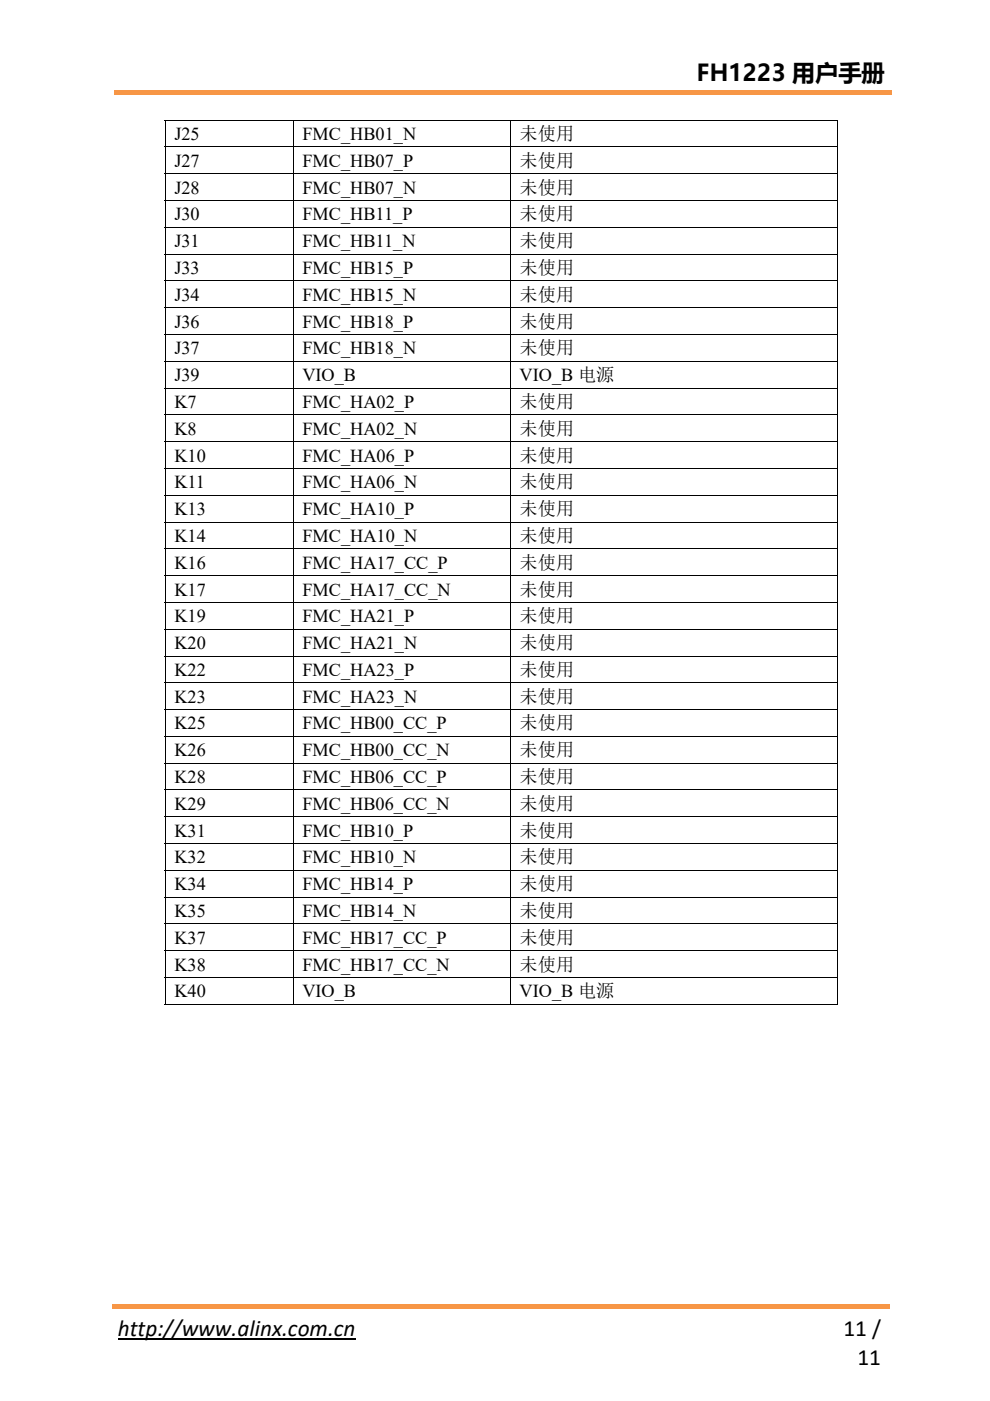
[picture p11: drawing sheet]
<svg xmlns="http://www.w3.org/2000/svg" width="210mm" height="297mm" viewBox="0 0 210 297" stroke-linecap="round" stroke-linejoin="round" font-family="sans-serif">
<defs><g id="words">
<g font-size="4.9">
<text x="147.7" y="17.2">FH1223 用户手册</text>
<text x="25" y="283.3">http://www.alinx.com.cn</text>
<text x="178.9" y="283.3">11 /</text>
<text x="181.9" y="289.4">11</text>
</g>
<g font-size="3.9">
<text x="37" y="29.7">J25</text>
<text x="64.1" y="29.7">FMC_HB01_N</text>
<text x="110.2" y="29.7">未使用</text>
<text x="37" y="35.4">J27</text>
<text x="64.1" y="35.4">FMC_HB07_P</text>
<text x="110.2" y="35.4">未使用</text>
<text x="37" y="41.1">J28</text>
<text x="64.1" y="41.1">FMC_HB07_N</text>
<text x="110.2" y="41.1">未使用</text>
<text x="37" y="46.7">J30</text>
<text x="64.1" y="46.7">FMC_HB11_P</text>
<text x="110.2" y="46.7">未使用</text>
<text x="37" y="52.4">J31</text>
<text x="64.1" y="52.4">FMC_HB11_N</text>
<text x="110.2" y="52.4">未使用</text>
<text x="37" y="58.1">J33</text>
<text x="64.1" y="58.1">FMC_HB15_P</text>
<text x="110.2" y="58.1">未使用</text>
<text x="37" y="63.8">J34</text>
<text x="64.1" y="63.8">FMC_HB15_N</text>
<text x="110.2" y="63.8">未使用</text>
<text x="37" y="69.5">J36</text>
<text x="64.1" y="69.5">FMC_HB18_P</text>
<text x="110.2" y="69.5">未使用</text>
<text x="37" y="75.1">J37</text>
<text x="64.1" y="75.1">FMC_HB18_N</text>
<text x="110.2" y="75.1">未使用</text>
<text x="37" y="80.8">J39</text>
<text x="64.1" y="80.8">VIO_B</text>
<text x="110.2" y="80.8">VIO_B 电源</text>
<text x="37" y="86.5">K7</text>
<text x="64.1" y="86.5">FMC_HA02_P</text>
<text x="110.2" y="86.5">未使用</text>
<text x="37" y="92.2">K8</text>
<text x="64.1" y="92.2">FMC_HA02_N</text>
<text x="110.2" y="92.2">未使用</text>
<text x="37" y="97.9">K10</text>
<text x="64.1" y="97.9">FMC_HA06_P</text>
<text x="110.2" y="97.9">未使用</text>
<text x="37" y="103.5">K11</text>
<text x="64.1" y="103.5">FMC_HA06_N</text>
<text x="110.2" y="103.5">未使用</text>
<text x="37" y="109.2">K13</text>
<text x="64.1" y="109.2">FMC_HA10_P</text>
<text x="110.2" y="109.2">未使用</text>
<text x="37" y="114.9">K14</text>
<text x="64.1" y="114.9">FMC_HA10_N</text>
<text x="110.2" y="114.9">未使用</text>
<text x="37" y="120.6">K16</text>
<text x="64.1" y="120.6">FMC_HA17_CC_P</text>
<text x="110.2" y="120.6">未使用</text>
<text x="37" y="126.3">K17</text>
<text x="37" y="131.9">K19</text>
<text x="64.1" y="126.3">FMC_HA17_CC_N</text>
<text x="64.1" y="131.9">FMC_HA21_P</text>
<text x="110.2" y="126.3">未使用</text>
<text x="110.2" y="131.9">未使用</text>
<text x="37" y="137.6">K20</text>
<text x="64.1" y="137.6">FMC_HA21_N</text>
<text x="110.2" y="137.6">未使用</text>
<text x="37" y="143.3">K22</text>
<text x="64.1" y="143.3">FMC_HA23_P</text>
<text x="110.2" y="143.3">未使用</text>
<text x="37" y="149">K23</text>
<text x="64.1" y="149">FMC_HA23_N</text>
<text x="110.2" y="149">未使用</text>
<text x="37" y="154.7">K25</text>
<text x="64.1" y="154.7">FMC_HB00_CC_P</text>
<text x="110.2" y="154.7">未使用</text>
<text x="37" y="160.3">K26</text>
<text x="64.1" y="160.3">FMC_HB00_CC_N</text>
<text x="110.2" y="160.3">未使用</text>
<text x="37" y="166">K28</text>
<text x="64.1" y="166">FMC_HB06_CC_P</text>
<text x="110.2" y="166">未使用</text>
<text x="37" y="171.7">K29</text>
<text x="64.1" y="171.7">FMC_HB06_CC_N</text>
<text x="110.2" y="171.7">未使用</text>
<text x="37" y="177.4">K31</text>
<text x="64.1" y="177.4">FMC_HB10_P</text>
<text x="110.2" y="177.4">未使用</text>
<text x="37" y="183">K32</text>
<text x="64.1" y="183">FMC_HB10_N</text>
<text x="110.2" y="183">未使用</text>
<text x="37" y="188.7">K34</text>
<text x="64.1" y="188.7">FMC_HB14_P</text>
<text x="110.2" y="188.7">未使用</text>
<text x="37" y="194.4">K35</text>
<text x="64.1" y="194.4">FMC_HB14_N</text>
<text x="110.2" y="194.4">未使用</text>
<text x="37" y="200.1">K37</text>
<text x="64.1" y="200.1">FMC_HB17_CC_P</text>
<text x="110.2" y="200.1">未使用</text>
<text x="37" y="205.8">K38</text>
<text x="64.1" y="205.8">FMC_HB17_CC_N</text>
<text x="110.2" y="205.8">未使用</text>
<text x="37" y="211.5">K40</text>
<text x="64.1" y="211.5">VIO_B</text>
<text x="110.2" y="211.5">VIO_B 电源</text>
</g>
</g></defs>
<path d="M143.7 9.6h47.9v10.5h-47.9z" fill="none" stroke="#fff" stroke-width=".26"/>
<path d="M24.2 19.1h164.9v1h-164.9z" fill="#f79646"/>
<g fill="#fff">
<path d="M169.3 277.4h20.1v14.6h-20.1z"/>
<path d="M22.5 277.3h58.8v8.3h-58.8z"/>
</g>
<path d="M25 284h50.4" fill="none" stroke="#000" stroke-width=".32"/>
<path d="M23.7 276.5h165v1h-165z" fill="#f79646"/>
<path d="M35 25.4h.2v.2h-.2zM177.6 25.4h.1v.2h-.1zM177.6 212.8h.1v.2h-.1z" fill="#000"/>
<g fill="none" stroke="#000" stroke-width=".21">
<path d="M35 25.5h142.7M35 31.2h142.7M35 36.9h142.7M35.1 25.6v5.5M35.1 31.2v5.6M35.1 36.9v5.5M62.2 25.6v5.5M62.2 31.2v5.6M62.2 36.9v5.5M108.3 25.6v5.5M108.3 31.2v5.6M108.3 36.9v5.5"/>
<path d="M177.7 25.6v5.5M177.7 31.2v5.6M177.7 36.9v5.5M35 42.5h142.7M35 48.2h142.7M35 53.9h142.7M35 59.6h142.7M35.1 42.6v5.5M35.1 48.3v5.5M35.1 54v5.5M35.1 59.6v5.6M62.2 42.6v5.5"/>
<path d="M62.2 48.3v5.5M62.2 54v5.5M62.2 59.6v5.6M108.3 42.6v5.5M108.3 48.3v5.5M108.3 54v5.5M108.3 59.6v5.6M177.7 42.6v5.5M177.7 48.3v5.5M177.7 54v5.5M177.7 59.6v5.6M35 65.2h142.7"/>
<path d="M35 70.9h142.7M35 76.6h142.7M35.1 65.3v5.5M35.1 71v5.5M35.1 76.7v5.5M62.2 65.3v5.5M62.2 71v5.5M62.2 76.7v5.5M108.3 65.3v5.5M108.3 71v5.5M108.3 76.7v5.5M177.7 65.3v5.5"/>
<path d="M177.7 71v5.5M177.7 76.7v5.5M35 82.3h142.7M35 88h142.7M35 93.6h142.7M35 99.3h142.7M35.1 82.4v5.5M35.1 88.1v5.5M35.1 93.7v5.5M35.1 99.4v5.5M62.2 82.4v5.5M62.2 88.1v5.5"/>
<path d="M62.2 93.7v5.5M62.2 99.4v5.5M108.3 82.4v5.5M108.3 88.1v5.5M108.3 93.7v5.5M108.3 99.4v5.5M177.7 82.4v5.5M177.7 88.1v5.5M177.7 93.7v5.5M177.7 99.4v5.5M35 105h142.7M35 110.7h142.7"/>
<path d="M35 116.4h142.7M35.1 105.1v5.5M35.1 110.8v5.5M35.1 116.4v5.6M62.2 105.1v5.5M62.2 110.8v5.5M62.2 116.4v5.6M108.3 105.1v5.5M108.3 110.8v5.5M108.3 116.4v5.6M177.7 105.1v5.5M177.7 110.8v5.5"/>
<path d="M177.7 116.4v5.6M35 122h142.7M35 127.7h142.7M35 133.4h142.7M35 139.1h142.7M35.1 122.1v5.5M35.1 127.8v5.5M35.1 133.5v5.5M35.1 139.2v5.5M62.2 122.1v5.5M62.2 127.8v5.5M62.2 133.5v5.5"/>
<path d="M62.2 139.2v5.5M108.3 122.1v5.5M108.3 127.8v5.5M108.3 133.5v5.5M108.3 139.2v5.5M177.7 122.1v5.5M177.7 127.8v5.5M177.7 133.5v5.5M177.7 139.2v5.5M35 144.8h142.7M35 150.4h142.7M35 156.1h142.7"/>
<path d="M35.1 144.8v5.5M35.1 150.5v5.5M35.1 156.2v5.5M62.2 144.8v5.5M62.2 150.5v5.5M62.2 156.2v5.5M108.3 144.8v5.5M108.3 150.5v5.5M108.3 156.2v5.5M177.7 144.8v5.5M177.7 150.5v5.5M177.7 156.2v5.5"/>
<path d="M35 161.8h142.7M35 167.5h142.7M35 173.2h142.7M35 178.8h142.7M35.1 161.9v5.5M35.1 167.6v5.5M35.1 173.2v5.6M35.1 178.9v5.5M62.2 161.9v5.5M62.2 167.6v5.5M62.2 173.2v5.6M62.2 178.9v5.5"/>
<path d="M108.3 161.9v5.5M108.3 167.6v5.5M108.3 173.2v5.6M108.3 178.9v5.5M177.7 161.9v5.5M177.7 167.6v5.5M177.7 173.2v5.6M177.7 178.9v5.5M35 184.5h142.7M35 190.2h142.7M35 195.9h142.7M35.1 184.6v5.5"/>
<path d="M35.1 190.3v5.5M35.1 196v5.5M62.2 184.6v5.5M62.2 190.3v5.5M62.2 196v5.5M108.3 184.6v5.5M108.3 190.3v5.5M108.3 196v5.5M177.7 184.6v5.5M177.7 190.3v5.5M177.7 196v5.5M35 201.5h142.7"/>
<path d="M35 207.2h142.7M35 212.9h27.1M35.1 201.6v5.6M35.1 207.3v5.7M62.2 201.6v5.6M62.2 207.3v5.7M62.3 212.9h45.9M108.3 201.6v5.6M108.3 207.3v5.7M108.4 212.9h69.2M177.7 201.6v5.6M177.7 207.3v5.7"/>
</g>
<use href="#words"/>
</svg>
